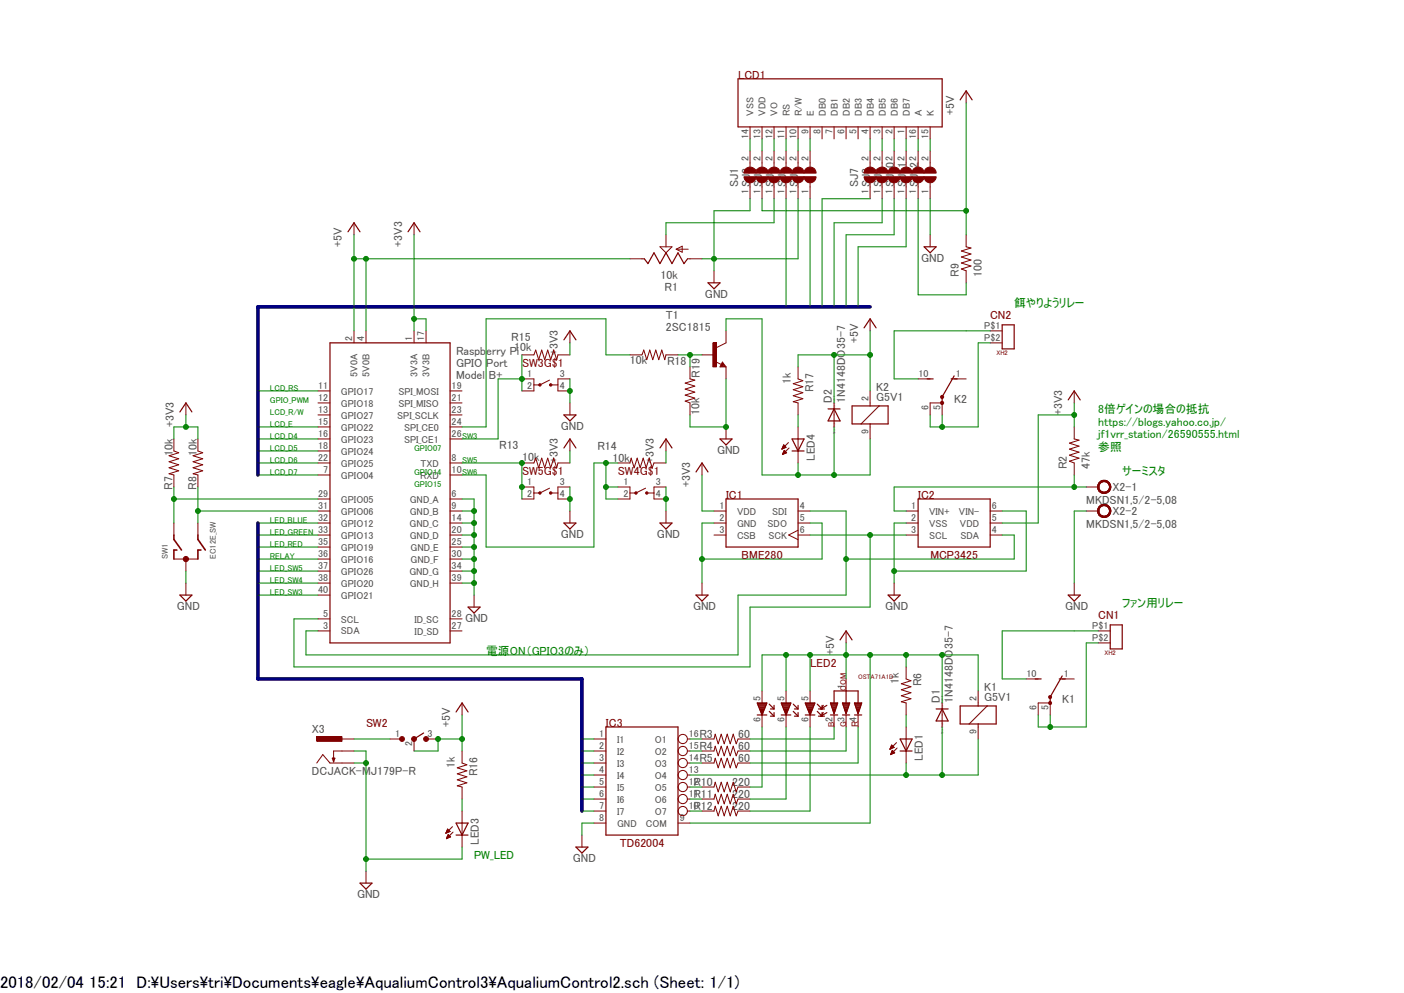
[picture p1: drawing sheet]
<svg xmlns="http://www.w3.org/2000/svg" width="297mm" height="210mm" viewBox="0 0 297 210" stroke-linecap="round" stroke-linejoin="round" font-family="sans-serif">
<defs><g id="words">
<text font-size="3.6" x="0" y="208.9">2018/02/04 15:21 D:\Users\tri\Documents\eagle\AqualiumControl3\AqualiumControl2.sch (Sheet: 1/1)</text>
<g font-size="2.5" fill="#800000">
<text x="156.1" y="16.7">LCD1</text>
<text x="209.5" y="67.4">CN2</text>
<text x="110.4" y="77.6">SW3G$1</text>
<text x="110.4" y="100.5">SW5G$1</text>
<text x="130.7" y="100.5">SW4G$1</text>
<text x="153.6" y="105.5">IC1</text>
<text x="194.2" y="105.5">IC2</text>
<text x="156.9" y="118.2">BME280</text>
<text x="196.8" y="118.2">MCP3425</text>
<text x="232.3" y="130.9">CN1</text>
<text x="171.4" y="141.1">LED2</text>
<text x="77.4" y="153.8">SW2</text>
<text x="128.2" y="153.8">IC3</text>
<text x="131.1" y="179.2">TD62004</text>
</g>
<g font-size="2.5" fill="#505050">
<text x="201.8" y="24.3" transform="rotate(-90 201.8 24.3)">+5V</text>
<text x="156.1" y="39.5" transform="rotate(-90 156.1 39.5)">SJ1</text>
<text x="158.7" y="39.5" transform="rotate(-90 158.7 39.5)">SJ2</text>
<text x="161.2" y="39.5" transform="rotate(-90 161.2 39.5)">SJ3</text>
<text x="163.7" y="39.5" transform="rotate(-90 163.7 39.5)">SJ4</text>
<text x="166.3" y="39.5" transform="rotate(-90 166.3 39.5)">SJ5</text>
<text x="168.8" y="39.5" transform="rotate(-90 168.8 39.5)">SJ6</text>
<text x="181.5" y="39.5" transform="rotate(-90 181.5 39.5)">SJ7</text>
<text x="184.1" y="39.5" transform="rotate(-90 184.1 39.5)">SJ8</text>
<text x="186.6" y="39.5" transform="rotate(-90 186.6 39.5)">SJ9</text>
<text x="189.1" y="39.5" transform="rotate(-90 189.1 39.5)">SJ10</text>
<text x="191.7" y="39.5" transform="rotate(-90 191.7 39.5)">SJ11</text>
<text x="194.2" y="39.5" transform="rotate(-90 194.2 39.5)">SJ12</text>
<text x="72.3" y="52.2" transform="rotate(-90 72.3 52.2)">+5V</text>
<text x="85" y="52.2" transform="rotate(-90 85 52.2)">+3V3</text>
<text x="139.7" y="59.1">10k</text>
<text x="194.9" y="55.4">GND</text>
<text x="202.9" y="58.5" transform="rotate(-90 202.9 58.5)">R9</text>
<text x="207.7" y="58.5" transform="rotate(-90 207.7 58.5)">100</text>
<text x="140.6" y="61.6">R1</text>
<text x="149.1" y="63">GND</text>
<text x="140.9" y="70">2SC1815</text>
<text x="140.9" y="67.4">T1</text>
<text x="96.5" y="75.1">Raspberry Pi</text>
<text x="96.5" y="77.6">GPIO Port</text>
<text x="108.2" y="72.1">R15</text>
<text x="108.8" y="74.3">10k</text>
<text x="118" y="75.1" transform="rotate(-90 118 75.1)">+3V3</text>
<text x="133.3" y="77.1">10k</text>
<text x="141.1" y="77.1">R18</text>
<text x="181.5" y="72.5" transform="rotate(-90 181.5 72.5)">+5V</text>
<text x="96.5" y="80.1">Model B+</text>
<text x="148" y="79.9" transform="rotate(-90 148 79.9)">R19</text>
<text x="167.3" y="81.3" transform="rotate(-90 167.3 81.3)">1k</text>
<text x="172.1" y="83" transform="rotate(-90 172.1 83)">R17</text>
<text x="185.3" y="82.7">K2</text>
<text x="148" y="87.8" transform="rotate(-90 148 87.8)">10k</text>
<text x="176" y="85.2" transform="rotate(-90 176 85.2)">D2</text>
<text x="178.8" y="85.2" transform="rotate(-90 178.8 85.2)">1N4148DO35-7</text>
<text x="185.3" y="84.8">G5V1</text>
<text x="201.8" y="85.2">K2</text>
<text x="224.7" y="87.8" transform="rotate(-90 224.7 87.8)">+3V3</text>
<text x="36.8" y="90.3" transform="rotate(-90 36.8 90.3)">+3V3</text>
<text x="105.6" y="94.9">R13</text>
<text x="118.7" y="90.9">GND</text>
<text x="126.4" y="95.1">R14</text>
<text x="36.5" y="96.5" transform="rotate(-90 36.5 96.5)">10k</text>
<text x="41.6" y="96.5" transform="rotate(-90 41.6 96.5)">10k</text>
<text x="110.4" y="97.4">10k</text>
<text x="118" y="97.9" transform="rotate(-90 118 97.9)">+3V3</text>
<text x="129.6" y="97.7">10k</text>
<text x="138.3" y="97.9" transform="rotate(-90 138.3 97.9)">+3V3</text>
<text x="151.7" y="96">GND</text>
<text x="172.4" y="97.4" transform="rotate(-90 172.4 97.4)">LED4</text>
<text x="225.7" y="99.2" transform="rotate(-90 225.7 99.2)">R2</text>
<text x="230.5" y="99.2" transform="rotate(-90 230.5 99.2)">47k</text>
<text x="36.5" y="103.5" transform="rotate(-90 36.5 103.5)">R7</text>
<text x="41.6" y="103.5" transform="rotate(-90 41.6 103.5)">R8</text>
<text x="146" y="103" transform="rotate(-90 146 103)">+3V3</text>
<text x="229.8" y="106.7">MKDSN1,5/2-5,08</text>
<text x="235.4" y="103.9">X2-1</text>
<text x="118.7" y="113.8">GND</text>
<text x="139" y="113.8">GND</text>
<text x="229.8" y="111.8">MKDSN1,5/2-5,08</text>
<text x="235.4" y="109">X2-2</text>
<text x="37.4" y="129">GND</text>
<text x="98.4" y="131.6">GND</text>
<text x="146.6" y="129">GND</text>
<text x="187.2" y="129">GND</text>
<text x="225.3" y="129">GND</text>
<text x="176.4" y="138.5" transform="rotate(-90 176.4 138.5)">+5V</text>
<text x="190.2" y="144.7" transform="rotate(-90 190.2 144.7)">1k</text>
<text x="194.9" y="145.2" transform="rotate(-90 194.9 145.2)">R6</text>
<text x="198.8" y="148.7" transform="rotate(-90 198.8 148.7)">D1</text>
<text x="201.6" y="148.7" transform="rotate(-90 201.6 148.7)">1N4148DO35-7</text>
<text x="208.2" y="148.3">G5V1</text>
<text x="208.2" y="146.1">K1</text>
<text x="224.7" y="148.7">K1</text>
<text x="66" y="155">X3</text>
<text x="95.2" y="153.8" transform="rotate(-90 95.2 153.8)">+5V</text>
<text x="148" y="156">R3</text>
<text x="148" y="158.6">R4</text>
<text x="148" y="161.1">R5</text>
<text x="156.1" y="156">60</text>
<text x="156.1" y="158.6">60</text>
<text x="156.1" y="161.1">60</text>
<text x="195.2" y="160.9" transform="rotate(-90 195.2 160.9)">LED1</text>
<text x="66" y="163.9">DCJACK-MJ179P-R</text>
<text x="96.2" y="162.5" transform="rotate(-90 96.2 162.5)">1k</text>
<text x="101" y="164.2" transform="rotate(-90 101 164.2)">R16</text>
<text x="146.7" y="166.2">R10</text>
<text x="154.9" y="166.2">220</text>
<text x="146.7" y="168.7">R11</text>
<text x="146.7" y="171.2">R12</text>
<text x="154.9" y="168.7">220</text>
<text x="154.9" y="171.3">220</text>
<text x="101.3" y="178.7" transform="rotate(-90 101.3 178.7)">LED3</text>
<text x="121.2" y="182.3">GND</text>
<text x="75.5" y="189.9">GND</text>
</g>
<g font-size="2.5" fill="#008000">
<text x="214.5" y="64.9">餌やりようリレー</text>
<text x="232.3" y="87.4">8倍ゲインの場合の抵抗</text>
<text x="232.3" y="90">https://blogs.yahoo.co.jp/</text>
<text x="232.3" y="92.7">jf1vrr_station/26590555.html</text>
<text x="232.3" y="95.4">参照</text>
<text x="237.4" y="100.5">サーミスタ</text>
<text x="237.4" y="128.4">ファン用リレー</text>
<text x="102.8" y="138.5">電源ON（GPIO3のみ）</text>
<text x="100.3" y="181.7">PW_LED</text>
</g>
<g font-size="2.1" fill="#505050">
<text x="158.3" y="29.3" transform="rotate(-90 158.3 29.3)">14</text>
<text x="159.4" y="24.5" transform="rotate(-90 159.4 24.5)">VSS</text>
<text x="160.9" y="29.3" transform="rotate(-90 160.9 29.3)">13</text>
<text x="162" y="24.5" transform="rotate(-90 162 24.5)">VDD</text>
<text x="163.4" y="29.3" transform="rotate(-90 163.4 29.3)">12</text>
<text x="164.5" y="24.5" transform="rotate(-90 164.5 24.5)">VO</text>
<text x="165.9" y="29.3" transform="rotate(-90 165.9 29.3)">11</text>
<text x="167.1" y="24.5" transform="rotate(-90 167.1 24.5)">RS</text>
<text x="168.5" y="29.3" transform="rotate(-90 168.5 29.3)">10</text>
<text x="169.6" y="24.5" transform="rotate(-90 169.6 24.5)">R/W</text>
<text x="171" y="28.2" transform="rotate(-90 171 28.2)">9</text>
<text x="172.1" y="24.5" transform="rotate(-90 172.1 24.5)">E</text>
<text x="173.6" y="28.2" transform="rotate(-90 173.6 28.2)">8</text>
<text x="174.7" y="24.5" transform="rotate(-90 174.7 24.5)">DB0</text>
<text x="176.1" y="28.2" transform="rotate(-90 176.1 28.2)">7</text>
<text x="177.2" y="24.5" transform="rotate(-90 177.2 24.5)">DB1</text>
<text x="178.6" y="28.2" transform="rotate(-90 178.6 28.2)">6</text>
<text x="179.8" y="24.5" transform="rotate(-90 179.8 24.5)">DB2</text>
<text x="181.2" y="28.2" transform="rotate(-90 181.2 28.2)">5</text>
<text x="182.3" y="24.5" transform="rotate(-90 182.3 24.5)">DB3</text>
<text x="183.7" y="28.2" transform="rotate(-90 183.7 28.2)">4</text>
<text x="184.8" y="24.5" transform="rotate(-90 184.8 24.5)">DB4</text>
<text x="186.3" y="28.2" transform="rotate(-90 186.3 28.2)">3</text>
<text x="187.4" y="24.5" transform="rotate(-90 187.4 24.5)">DB5</text>
<text x="188.8" y="28.2" transform="rotate(-90 188.8 28.2)">2</text>
<text x="189.9" y="24.5" transform="rotate(-90 189.9 24.5)">DB6</text>
<text x="191.3" y="28.2" transform="rotate(-90 191.3 28.2)">1</text>
<text x="192.5" y="24.5" transform="rotate(-90 192.5 24.5)">DB7</text>
<text x="193.8" y="29.3" transform="rotate(-90 193.8 29.3)">16</text>
<text x="195" y="24.5" transform="rotate(-90 195 24.5)">A</text>
<text x="196.4" y="29.3" transform="rotate(-90 196.4 29.3)">15</text>
<text x="197.5" y="24.5" transform="rotate(-90 197.5 24.5)">K</text>
<text x="158.3" y="34.1" transform="rotate(-90 158.3 34.1)">2</text>
<text x="160.9" y="34.1" transform="rotate(-90 160.9 34.1)">2</text>
<text x="163.4" y="34.1" transform="rotate(-90 163.4 34.1)">2</text>
<text x="165.9" y="34.1" transform="rotate(-90 165.9 34.1)">2</text>
<text x="168.5" y="34.1" transform="rotate(-90 168.5 34.1)">2</text>
<text x="171" y="34.1" transform="rotate(-90 171 34.1)">2</text>
<text x="183.7" y="34.1" transform="rotate(-90 183.7 34.1)">2</text>
<text x="186.3" y="34.1" transform="rotate(-90 186.3 34.1)">2</text>
<text x="188.8" y="34.1" transform="rotate(-90 188.8 34.1)">2</text>
<text x="191.3" y="34.1" transform="rotate(-90 191.3 34.1)">2</text>
<text x="193.8" y="34.1" transform="rotate(-90 193.8 34.1)">2</text>
<text x="196.4" y="34.1" transform="rotate(-90 196.4 34.1)">2</text>
<text x="158.3" y="40.9" transform="rotate(-90 158.3 40.9)">1</text>
<text x="160.9" y="40.9" transform="rotate(-90 160.9 40.9)">1</text>
<text x="163.4" y="40.9" transform="rotate(-90 163.4 40.9)">1</text>
<text x="165.9" y="40.9" transform="rotate(-90 165.9 40.9)">1</text>
<text x="168.5" y="40.9" transform="rotate(-90 168.5 40.9)">1</text>
<text x="171" y="40.9" transform="rotate(-90 171 40.9)">1</text>
<text x="183.7" y="40.9" transform="rotate(-90 183.7 40.9)">1</text>
<text x="186.3" y="40.9" transform="rotate(-90 186.3 40.9)">1</text>
<text x="188.8" y="40.9" transform="rotate(-90 188.8 40.9)">1</text>
<text x="191.3" y="40.9" transform="rotate(-90 191.3 40.9)">1</text>
<text x="193.8" y="40.9" transform="rotate(-90 193.8 40.9)">1</text>
<text x="196.4" y="40.9" transform="rotate(-90 196.4 40.9)">1</text>
<text x="208.2" y="69.6">P$1</text>
<text x="74.5" y="72.2" transform="rotate(-90 74.5 72.2)">2</text>
<text x="77" y="72.2" transform="rotate(-90 77 72.2)">4</text>
<text x="87.2" y="72.2" transform="rotate(-90 87.2 72.2)">1</text>
<text x="89.7" y="72.2" transform="rotate(-90 89.7 72.2)">17</text>
<text x="208.2" y="72.2">P$2</text>
<text x="67.3" y="82.3">11</text>
<text x="72.1" y="83.4">GPIO17</text>
<text x="75.6" y="79.7" transform="rotate(-90 75.6 79.7)">5V0A</text>
<text x="78.2" y="79.7" transform="rotate(-90 78.2 79.7)">5V0B</text>
<text x="84.3" y="83.4">SPI_MOSI</text>
<text x="88.3" y="79.7" transform="rotate(-90 88.3 79.7)">3V3A</text>
<text x="90.9" y="79.7" transform="rotate(-90 90.9 79.7)">3V3B</text>
<text x="95.5" y="82.3">19</text>
<text x="111.5" y="79.8">1</text>
<text x="111.5" y="82.3">2</text>
<text x="118.4" y="79.8">3</text>
<text x="118.4" y="82.3">4</text>
<text x="194.3" y="79.8">10</text>
<text x="202.2" y="79.8">1</text>
<text x="67.3" y="84.9">12</text>
<text x="67.3" y="87.4">13</text>
<text x="67.3" y="90">15</text>
<text x="72.1" y="86">GPIO18</text>
<text x="72.1" y="88.5">GPIO27</text>
<text x="84" y="88.5">SPI_SCLK</text>
<text x="84.3" y="86">SPI_MISO</text>
<text x="95.5" y="84.9">21</text>
<text x="95.5" y="87.4">23</text>
<text x="95.5" y="90">24</text>
<text x="183.7" y="84.9" transform="rotate(-90 183.7 84.9)">2</text>
<text x="196.4" y="86.6" transform="rotate(-90 196.4 86.6)">6</text>
<text x="198.9" y="86.6" transform="rotate(-90 198.9 86.6)">5</text>
<text x="67.3" y="92.5">16</text>
<text x="67.3" y="95">18</text>
<text x="72.1" y="91.1">GPIO22</text>
<text x="72.1" y="93.6">GPIO23</text>
<text x="85.5" y="91.1">SPI_CE0</text>
<text x="85.5" y="93.6">SPI_CE1</text>
<text x="95.5" y="92.5">26</text>
<text x="183.7" y="91.7" transform="rotate(-90 183.7 91.7)">9</text>
<text x="67.3" y="97.5">22</text>
<text x="68.4" y="100.1">7</text>
<text x="72.1" y="96.1">GPIO24</text>
<text x="72.1" y="98.7">GPIO25</text>
<text x="72.1" y="101.2">GPIO04</text>
<text x="88.9" y="101.2">RXD</text>
<text x="89" y="98.7">TXD</text>
<text x="95.5" y="97.5">8</text>
<text x="95.5" y="100.1">10</text>
<text x="67.3" y="105.2">29</text>
<text x="67.3" y="107.7">31</text>
<text x="72.1" y="106.3">GPIO05</text>
<text x="86.7" y="106.3">GND_A</text>
<text x="95.5" y="105.2">6</text>
<text x="95.5" y="107.7">9</text>
<text x="111.5" y="102.6">1</text>
<text x="111.5" y="105.2">2</text>
<text x="118.4" y="102.6">3</text>
<text x="118.4" y="105.2">4</text>
<text x="131.9" y="102.6">1</text>
<text x="131.9" y="105.2">2</text>
<text x="138.7" y="102.6">3</text>
<text x="138.7" y="105.2">4</text>
<text x="152.2" y="107.7">1</text>
<text x="169.2" y="107.7">4</text>
<text x="192.8" y="107.7">1</text>
<text x="209.8" y="107.7">6</text>
<text x="67.3" y="110.2">32</text>
<text x="67.3" y="112.8">33</text>
<text x="72.1" y="108.8">GPIO06</text>
<text x="72.1" y="111.4">GPIO12</text>
<text x="72.1" y="113.9">GPIO13</text>
<text x="86.7" y="111.4">GND_C</text>
<text x="86.7" y="108.8">GND_B</text>
<text x="86.7" y="113.9">GND_D</text>
<text x="95.5" y="110.2">14</text>
<text x="95.5" y="112.8">20</text>
<text x="152.2" y="110.2">2</text>
<text x="152.2" y="112.8">3</text>
<text x="155.9" y="108.8">VDD</text>
<text x="155.9" y="111.4">GND</text>
<text x="155.9" y="113.9">CSB</text>
<text x="162.4" y="111.4">SDO</text>
<text x="162.6" y="113.9">SCK</text>
<text x="163.4" y="108.8">SDI</text>
<text x="169.2" y="110.2">5</text>
<text x="169.2" y="112.8">6</text>
<text x="192.8" y="110.2">2</text>
<text x="192.8" y="112.8">3</text>
<text x="196.6" y="108.8">VIN+</text>
<text x="196.6" y="111.4">VSS</text>
<text x="196.6" y="113.9">SCL</text>
<text x="202.9" y="108.8">VIN-</text>
<text x="203.1" y="111.4">VDD</text>
<text x="203.2" y="113.9">SDA</text>
<text x="209.8" y="110.2">5</text>
<text x="209.8" y="112.8">4</text>
<text x="67.3" y="115.3">35</text>
<text x="67.3" y="117.9">36</text>
<text x="72.1" y="116.5">GPIO19</text>
<text x="72.1" y="119">GPIO16</text>
<text x="86.9" y="116.5">GND_E</text>
<text x="86.9" y="119">GND_F</text>
<text x="95.5" y="115.3">25</text>
<text x="95.5" y="117.9">30</text>
<text x="67.3" y="120.4">37</text>
<text x="67.3" y="122.9">38</text>
<text x="67.3" y="125.5">40</text>
<text x="72.1" y="121.5">GPIO26</text>
<text x="72.1" y="124.1">GPIO20</text>
<text x="86.6" y="121.5">GND_G</text>
<text x="86.7" y="124.1">GND_H</text>
<text x="95.5" y="120.4">34</text>
<text x="95.5" y="122.9">39</text>
<text x="68.4" y="130.6">5</text>
<text x="72.1" y="131.7">SCL</text>
<text x="72.1" y="126.6">GPIO21</text>
<text x="87.7" y="131.7">ID_SC</text>
<text x="95.5" y="130.6">28</text>
<text x="68.4" y="133.1">3</text>
<text x="72.1" y="134.2">SDA</text>
<text x="87.7" y="134.2">ID_SD</text>
<text x="95.5" y="133.1">27</text>
<text x="231.1" y="133.1">P$1</text>
<text x="231.1" y="135.6">P$2</text>
<text x="217.1" y="143.3">10</text>
<text x="225" y="143.3">1</text>
<text x="160.9" y="148.3" transform="rotate(-90 160.9 148.3)">5</text>
<text x="165.9" y="148.3" transform="rotate(-90 165.9 148.3)">5</text>
<text x="171" y="148.3" transform="rotate(-90 171 148.3)">5</text>
<text x="178.6" y="145.8" transform="rotate(-90 178.6 145.8)">1</text>
<text x="206.5" y="148.3" transform="rotate(-90 206.5 148.3)">2</text>
<text x="83.6" y="156">1</text>
<text x="90.5" y="156">3</text>
<text x="126.8" y="156">1</text>
<text x="145.8" y="156">16</text>
<text x="160.9" y="152.7" transform="rotate(-90 160.9 152.7)">6</text>
<text x="165.9" y="152.7" transform="rotate(-90 165.9 152.7)">6</text>
<text x="171" y="152.7" transform="rotate(-90 171 152.7)">6</text>
<text x="176.1" y="152.7" transform="rotate(-90 176.1 152.7)">2</text>
<text x="178.6" y="152.7" transform="rotate(-90 178.6 152.7)">3</text>
<text x="206.5" y="155.2" transform="rotate(-90 206.5 155.2)">9</text>
<text x="219.2" y="150.1" transform="rotate(-90 219.2 150.1)">6</text>
<text x="221.8" y="150.1" transform="rotate(-90 221.8 150.1)">5</text>
<text x="87.2" y="157.7" transform="rotate(-90 87.2 157.7)">2</text>
<text x="126.8" y="158.5">2</text>
<text x="126.8" y="161">3</text>
<text x="130.6" y="157.1">I1</text>
<text x="130.6" y="159.6">I2</text>
<text x="138.6" y="159.6">O2</text>
<text x="138.6" y="157.1">O1</text>
<text x="145.8" y="161">14</text>
<text x="145.8" y="158.5">15</text>
<text x="126.8" y="163.6">4</text>
<text x="126.8" y="166.1">5</text>
<text x="130.6" y="162.1">I3</text>
<text x="130.6" y="164.7">I4</text>
<text x="130.6" y="167.2">I5</text>
<text x="138.6" y="167.2">O5</text>
<text x="138.6" y="164.7">O4</text>
<text x="138.6" y="162.1">O3</text>
<text x="145.8" y="166.1">12</text>
<text x="145.8" y="163.6">13</text>
<text x="126.8" y="168.7">6</text>
<text x="126.8" y="171.2">7</text>
<text x="126.8" y="173.7">8</text>
<text x="130.6" y="169.8">I6</text>
<text x="130.6" y="172.3">I7</text>
<text x="138.6" y="172.3">O7</text>
<text x="138.6" y="169.8">O6</text>
<text x="143.8" y="173.7">9</text>
<text x="145.8" y="171.2">10</text>
<text x="145.8" y="168.7">11</text>
<text x="130.6" y="174.8">GND</text>
<text x="136.6" y="174.8">COM</text>
</g>
<text font-size="2" fill="#800000" x="181.5" y="153.8" transform="rotate(-90 181.5 153.8)">R4</text>
<g font-size="1.8" fill="#008000">
<text x="57.1" y="82.7">LCD_RS</text>
<text x="57.1" y="87.8">LCD_R/W</text>
<text x="57.1" y="85.2">GPIO_PWM</text>
<text x="57.1" y="90.3">LCD_E</text>
<text x="57.1" y="92.8">LCD_D4</text>
<text x="57.1" y="95.4">LCD_D5</text>
<text x="87.6" y="95.4">GPIO07</text>
<text x="97.7" y="92.8">SW3</text>
<text x="57.1" y="97.9">LCD_D6</text>
<text x="57.1" y="100.5">LCD_D7</text>
<text x="87.6" y="100.5">GPIO14</text>
<text x="97.7" y="97.9">SW5</text>
<text x="97.7" y="100.5">SW6</text>
<text x="87.6" y="103">GPIO15</text>
<text x="57.1" y="110.6">LED_BLUE</text>
<text x="57.1" y="113.2">LED_GREEN</text>
<text x="57.1" y="115.7">LED_RED</text>
<text x="57.1" y="118.2">RELAY</text>
<text x="57.1" y="120.8">LED_SW5</text>
<text x="57.1" y="123.3">LED_SW4</text>
<text x="57.1" y="125.9">LED_SW3</text>
</g>
<g font-size="1.8" fill="#505050">
<text x="35.5" y="118.2" transform="rotate(-90 35.5 118.2)">SW1</text>
<text x="45.7" y="118.2" transform="rotate(-90 45.7 118.2)">EC12E_SW</text>
</g>
<g font-size="1.8" fill="#800000">
<text x="179" y="146.1" transform="rotate(-90 179 146.1)">COM</text>
<text x="176.4" y="153.8" transform="rotate(-90 176.4 153.8)">B</text>
<text x="179" y="153.8" transform="rotate(-90 179 153.8)">G</text>
</g>
<g font-size="1.4" fill="#800000">
<text x="210.8" y="75.1">XH2</text>
<text x="181.5" y="143.6">OSTA71A1D</text>
<text x="233.6" y="138.5">XH2</text>
</g>
<g font-size=".6" fill="#800080">
<text x="176.7" y="86.8" transform="rotate(-90 176.7 86.8)">SpiceOrder 2</text>
<text x="176.7" y="91.9" transform="rotate(-90 176.7 91.9)">SpiceOrder 1</text>
<text x="199.5" y="155.3" transform="rotate(-90 199.5 155.3)">SpiceOrder 1</text>
<text x="199.5" y="150.2" transform="rotate(-90 199.5 150.2)">SpiceOrder 2</text>
</g>
</g></defs>
<path d="M33.8 14.3l229.4 176.3M263.2 14.3l-229.4 176.3" fill="none" stroke="#fff" stroke-width=".21"/>
<path d="M69.8 72.5h25.4v63.5h-25.4z" fill="none" stroke="#800000" stroke-width=".25"/>
<g fill="none" stroke="#800000" stroke-width=".21">
<path d="M74.9 70v2.5M77.4 70v2.5M87.6 70v2.5M90.1 70v2.5M67.3 82.7h2.5M67.3 85.2h2.5M67.3 87.8h2.5M67.3 90.3h2.5M67.3 92.8h2.5M67.3 95.4h2.5M67.3 97.9h2.5M95.2 82.7h2.5"/>
<path d="M95.2 85.2h2.5M95.2 87.8h2.5M95.2 90.3h2.5M95.2 92.8h2.5M95.2 97.9h2.5M67.3 105.5h2.5M67.3 100.5h2.5M67.3 108.1h2.5M67.3 110.6h2.5M67.3 113.2h2.5M67.3 115.7h2.5M67.3 118.2h2.5"/>
<path d="M95.2 105.5h2.5M95.2 100.5h2.5M95.2 108.1h2.5M95.2 110.6h2.5M95.2 113.2h2.5M95.2 115.7h2.5M95.2 118.2h2.5M67.3 133.4h2.5M67.3 130.9h2.5M67.3 120.8h2.5M67.3 123.3h2.5M67.3 125.9h2.5"/>
<path d="M95.2 133.4h2.5M95.2 130.9h2.5M95.2 120.8h2.5M95.2 123.3h2.5"/>
</g>
<path d="M232.5 102.1a1.4 1.4 0 0 1 2.2 .1 1.4 1.4 0 0 1-.7 2.1 1.4 1.4 0 0 1-1.8-1.3h.3a1.15 1.15 0 0 1 1.6-1 1.15 1.15 0 0 1 .2 1.9 1.15 1.15 0 0 1-1.8-.5v-.4h-.3z" fill-rule="evenodd" fill="#800000"/>
<path d="M232.5 102.1a1.4 1.4 0 0 1 2.2 .1 1.4 1.4 0 0 1-.7 2.1 1.4 1.4 0 0 1-1.8-1.3h.3a1.15 1.15 0 0 1 1.6-1 1.15 1.15 0 0 1 .2 1.9 1.15 1.15 0 0 1-1.8-.5v-.4h-.3z" fill="none" stroke="#800000" stroke-width=".21"/>
<path d="M232.5 102.1a1.4 1.4 0 0 1 2.2 .1 1.4 1.4 0 0 1-.7 2.1 1.4 1.4 0 0 1-1.8-1.3h.3a1.15 1.15 0 0 1 1.6-1 1.15 1.15 0 0 1 .2 1.9 1.15 1.15 0 0 1-1.8-.5v-.4h-.3z" fill-rule="evenodd" fill="#800000"/>
<path d="M232.5 102.1a1.4 1.4 0 0 1 2.2 .1 1.4 1.4 0 0 1-.7 2.1 1.4 1.4 0 0 1-1.8-1.3h.3a1.15 1.15 0 0 1 1.6-1 1.15 1.15 0 0 1 .2 1.9 1.15 1.15 0 0 1-1.8-.5v-.4h-.3z" fill="none" stroke="#800000" stroke-width=".21"/>
<path d="M232.5 102.1a1.4 1.4 0 0 1 2.2 .1 1.4 1.4 0 0 1-.7 2.1 1.4 1.4 0 0 1-1.8-1.3h.3a1.15 1.15 0 0 1 1.6-1 1.15 1.15 0 0 1 .2 1.9 1.15 1.15 0 0 1-1.8-.5v-.4h-.3z" fill-rule="evenodd" fill="#800000"/>
<path d="M229.8 103h2.5M232.5 102.1a1.4 1.4 0 0 1 2.2 .1 1.4 1.4 0 0 1-.7 2.1 1.4 1.4 0 0 1-1.8-1.3h.3a1.15 1.15 0 0 1 1.6-1 1.15 1.15 0 0 1 .2 1.9 1.15 1.15 0 0 1-1.8-.5v-.4h-.3z" fill="none" stroke="#800000" stroke-width=".21"/>
<path d="M232.5 107.2a1.4 1.4 0 0 1 2.2 0 1.4 1.4 0 0 1-.7 2.2 1.4 1.4 0 0 1-1.8-1.3h.3a1.15 1.15 0 0 1 1.6-1 1.15 1.15 0 0 1 .2 1.9 1.15 1.15 0 0 1-1.8-.5v-.4h-.3z" fill-rule="evenodd" fill="#800000"/>
<path d="M232.5 107.2a1.4 1.4 0 0 1 2.2 0 1.4 1.4 0 0 1-.7 2.2 1.4 1.4 0 0 1-1.8-1.3h.3a1.15 1.15 0 0 1 1.6-1 1.15 1.15 0 0 1 .2 1.9 1.15 1.15 0 0 1-1.8-.5v-.4h-.3z" fill="none" stroke="#800000" stroke-width=".21"/>
<path d="M232.5 107.2a1.4 1.4 0 0 1 2.2 0 1.4 1.4 0 0 1-.7 2.2 1.4 1.4 0 0 1-1.8-1.3h.3a1.15 1.15 0 0 1 1.6-1 1.15 1.15 0 0 1 .2 1.9 1.15 1.15 0 0 1-1.8-.5v-.4h-.3z" fill-rule="evenodd" fill="#800000"/>
<path d="M232.5 107.2a1.4 1.4 0 0 1 2.2 0 1.4 1.4 0 0 1-.7 2.2 1.4 1.4 0 0 1-1.8-1.3h.3a1.15 1.15 0 0 1 1.6-1 1.15 1.15 0 0 1 .2 1.9 1.15 1.15 0 0 1-1.8-.5v-.4h-.3z" fill="none" stroke="#800000" stroke-width=".21"/>
<path d="M232.5 107.2a1.4 1.4 0 0 1 2.2 0 1.4 1.4 0 0 1-.7 2.2 1.4 1.4 0 0 1-1.8-1.3h.3a1.15 1.15 0 0 1 1.6-1 1.15 1.15 0 0 1 .2 1.9 1.15 1.15 0 0 1-1.8-.5v-.4h-.3z" fill-rule="evenodd" fill="#800000"/>
<path d="M133.3 54.7h3M139.6 52.2h2.6l-1.3 1.3zM140.9 49.7v2.5M143 52.7h2.6M143 52.7l1.3-.6v1.2zM145.5 54.7h3M229.8 108.1h2.5M232.5 107.2a1.4 1.4 0 0 1 2.2 0 1.4 1.4 0 0 1-.7 2.2 1.4 1.4 0 0 1-1.8-1.3h.3a1.15 1.15 0 0 1 1.6-1 1.15 1.15 0 0 1 .2 1.9 1.15 1.15 0 0 1-1.8-.5v-.4h-.3zM206.9 146.1v3.2M206.9 153.1v3.2M208.8 149.3l-3.8 3.8M219.6 148.7h2.6" fill="none" stroke="#800000" stroke-width=".21"/>
<path d="M136.3 54.7l.8 1.1 1.2-2.3 1.3 2.3 1.3-2.3 1.3 2.3 1.2-2.3 1.3 2.3 .8-1.1M203.1 149.3h7.6v3.8h-7.6zM219 143.6h1.3M224.1 143.6h1.2M224.7 143l-2.5 4.4v1.3" fill="none" stroke="#800000" stroke-width=".25"/>
<path d="M221.9 148.5l.3-.2 .2 .2v.4h-.5z" fill-rule="evenodd" fill="#800000"/>
<path d="M221.9 148.5l.3-.2 .2 .2v.4h-.5z" fill="none" stroke="#800000" stroke-width=".21"/>
<path d="M221.9 147.2h.5v.5h-.5z" fill-rule="evenodd" fill="#800000"/>
<path d="M36.8 118.2h5.1M217.1 143.6h2.5M219.6 148.7v2.5M221.9 147.2h.5v.5h-.5zM222.2 148.7v2.5M224.7 143.6h2.5" fill="none" stroke="#800000" stroke-width=".21"/>
<path d="M36.8 113.2v.9l1.6 2.2M37.4 116.3h-.6v1.9M41.9 113.2v.9l1.5 2.2M42.5 116.3h-.6v1.9" fill="none" stroke="#800000" stroke-width=".34"/>
<circle cx="39.3" cy="118.2" r=".55" fill="#800000"/>
<g fill="none" stroke="#800000" stroke-width=".21">
<path d="M36.8 110.6v2.6M39.3 118.2v2.6M41.9 110.6v2.6M151 108.1h2.6M151 110.6h2.6M151 113.2h2.6M168.8 108.1h2.6M168.8 110.6h2.6M168.8 113.2h2.6M168.8 112.1l-2 1.1 2 .9M191.7 108.1h2.5M191.7 110.6h2.5"/>
<path d="M191.7 113.2h2.5M209.5 108.1h2.5M209.5 110.6h2.5M209.5 113.2h2.5M82.5 156.3h2.5M87.6 156.3v2.5M90.1 156.3h2.6M125.6 156.3h2.6M125.6 158.8h2.6M145.4 156.3h.6M145.4 158.8h.6M176.4 151.2v2.6"/>
<path d="M179 143.6v2.5M179 151.2v2.6M181.5 151.2v2.6M125.6 161.4h2.6M125.6 163.9h2.6M125.6 166.5h2.6M125.6 169h2.6M125.6 171.5h2.6M125.6 174.1h2.6M143.4 174.1h2.6M145.4 161.4h.6M145.4 163.9h.6"/>
<path d="M145.4 166.5h.6M145.4 169h.6M145.4 171.5h.6"/>
<circle cx="39.3" cy="118.2" r=".55"/>
<circle cx="144.4" cy="156.3" r=".98"/>
<circle cx="144.4" cy="158.8" r=".98"/>
<circle cx="144.4" cy="163.9" r=".98"/>
<circle cx="144.4" cy="171.5" r=".98"/>
<circle cx="144.4" cy="161.4" r=".98"/>
<circle cx="144.4" cy="166.5" r=".98"/>
<circle cx="144.4" cy="169" r=".98"/>
</g>
<g fill="none" stroke="#800000" stroke-width=".25">
<path d="M153.6 105.5h15.2v10.2h-15.2zM194.2 105.5h15.3v10.2h-15.3zM128.2 153.8h15.2v22.8h-15.2zM173.7 149.9h.7M173.7 151.5h.7M174.2 149.2l-.5 .7M174.2 150.7l-.5 .8M174.9 149.2l-1.2 .7M174.9 150.7l-1.2 .8M175.7 148.7h1.5l-.8 2.3zM175.7 151.2h1.5M175.7 148.8h1.5"/>
<path d="M175.8 148.9h1.3M175.9 149.1h1.1M175.9 149.3h1.1M176 149.5h.9M176 149.7h.9M176.1 149.9h.7M176.1 150.1h.6M176.2 150.3h.5M176.3 150.5h.3M176.4 150.7h.1M176.4 150.8h.1M176.4 148.7v-2.6h5.1v2.6"/>
<path d="M178.2 148.7h1.5l-.7 2.3zM178.2 148.8h1.5M178.2 151.2h1.5M178.3 148.9h1.4M178.4 149.1h1.2M178.4 149.3h1.1M178.5 149.5h1M178.6 149.7h.8M178.6 149.9h.7M178.7 150.1h.6M178.7 150.3h.5M178.8 150.5h.4"/>
<path d="M178.9 150.7h.2M178.9 150.8h.1M179 146.1v2.6M180.8 148.7h1.5l-.8 2.3zM180.8 148.8h1.4M180.8 151.2h1.5M180.8 148.9h1.4M180.9 149.1h1.2M181 149.3h1.1M181 149.5h1M181.1 149.7h.8M181.1 149.9h.8"/>
<path d="M181.2 150.1h.6M181.3 150.3h.4M181.4 150.5h.3M181.4 150.7h.2M181.5 150.8h.1"/>
</g>
<circle cx="87.6" cy="156.3" r=".51" fill="#800000"/>
<circle cx="87.6" cy="156.3" r=".51" fill="none" stroke="#800000" stroke-width=".21"/>
<circle cx="85" cy="156.3" r=".51" fill="#800000"/>
<circle cx="85" cy="156.3" r=".51" fill="none" stroke="#800000" stroke-width=".21"/>
<circle cx="90.1" cy="156.3" r=".51" fill="#800000"/>
<g fill="none" stroke="#800000" stroke-width=".21">
<path d="M110.4 80.1h2.5M118 80.1h2.6"/>
<circle cx="90.1" cy="156.3" r=".51"/>
</g>
<path d="M89.6 155l-2 1.3" fill="none" stroke="#800000" stroke-width=".25"/>
<circle cx="114.2" cy="81.4" r=".25" fill="#800000"/>
<circle cx="114.2" cy="81.4" r=".25" fill="none" stroke="#800000" stroke-width=".21"/>
<circle cx="116.5" cy="81.4" r=".25" fill="#800000"/>
<g fill="none" stroke="#800000" stroke-width=".21">
<path d="M87.6 47.1v2.6M112.9 80.1v2.6h-2.5M116.2 80.4l-2 1h-1.3M116.8 81.4h1.2M118 80.1v2.6h2.6M120.6 85.2v2.6M120.6 92.8v2.6M227.2 90.3v2.5l1.1 .3-2.1 .6 2.1 .7-2.1 .6 2.1 .6-2.1 .7 2.1 .6-2.1 .6 1 .4v2.6M227.2 82.7v2.5M148.5 123.3v2.6M179 133.4v2.6M189.1 123.3v2.6"/>
<path d="M227.2 123.3v2.6M72.3 158.8h-1.7v2.3M97.7 148.7v2.5M148.5 156.3h2.5l.3-1 .6 2 .7-2 .6 2 .6-2 .7 2 .6-2 .6 2 .4-1h2.6M148.5 158.8h2.5l.3-1 .6 2.1 .7-2.1 .6 2.1 .6-2.1 .7 2.1 .6-2.1 .6 2.1 .4-1.1h2.6M171.4 146.1v2.6M171.4 151.2v2.6M188.3 158.5h.1M188.3 158.4h.2M188.3 158.2h.4M188.4 158.2h.5M188.4 159.6h.1"/>
<path d="M188.4 158.1h.7M188.4 159.5h.2M188.5 158h.6M188.5 159.4h.3M188.5 157.9h.5M188.5 157.8h.4M188.5 159.3h.5M188.6 157.7h.2M188.6 159.3h.6M188.6 159.1h.6M188.6 157.6h.1M188.6 159h.5"/>
<path d="M188.6 159h.4M188.7 158.9h.2M188.7 158.8h.1M188.8 158.7l.5 .5-.9 .4zM189.1 158.1l-.5-.5-.3 .9M189.1 158.1l-.8 .4M189.7 157.1l-1.4 1.4M189.8 158.2l-1.4 1.4M191.7 141.1v2.5l1 .4-2 .6 2 .6-2 .7 2 .6-2 .7 2 .6-2 .6 1 .3v2.5M191.7 153.8v7.6M199.3 148.7v5.1M67 161.4l1.3-1.8 1.5 1.8h2.5"/>
<path d="M123.1 176.6v2.6M148.5 161.4h2.5l.3-1 .6 2 .7-2 .6 2 .6-2 .7 2 .6-2 .6 2 .4-1h2.6"/>
<circle cx="116.5" cy="81.4" r=".25"/>
</g>
<g fill="none" stroke="#800000" stroke-width=".25">
<path d="M86.3 49l1.3-1.9 1.3 1.9M119.3 94.7l1.3-1.9 1.2 1.9M119.3 87.8h2.5l-1.2 1.2zM226 84.6l1.2-1.9 1.3 1.9M147.2 125.9h2.6l-1.3 1.2zM177.7 135.3l1.3-1.9 1.3 1.9M187.9 125.9h2.5l-1.3 1.2zM226 125.9h2.5l-1.3 1.2zM96.5 150.6l1.2-1.9 1.3 1.9M170.3 148.7h2.1l-1 2.5zM170.3 151.2h2.1M170.4 148.8h1.9"/>
<path d="M170.4 148.9h1.9M170.5 149.1h1.7M170.6 149.3h1.5M170.7 149.5h1.3M170.8 149.7h1.2M170.8 149.9h1.1M170.9 150.1h.9M171 150.3h.7M171.1 150.5h.6M171.2 150.7h.4M171.2 150.8h.3M171.3 151h.1"/>
<path d="M172.9 148.9l1 1M172.9 150.5l1 1M173.1 149.9h.8M173.1 151.5h.8M173.9 149.2v.7M173.9 150.7v.8M190.4 156.3h2.6l-1.3 2.5zM190.4 158.8h2.6M198 149.9h2.6M199.3 149.9l1.3 2.6h-2.6zM70.3 160.4h.5l-.2 .7zM121.8 179.2h2.6l-1.3 1.2z"/>
</g>
<path d="M67 155.8h5.3v1h-5.3z" fill-rule="evenodd" fill="#800000"/>
<g fill="none" stroke="#800000" stroke-width=".21">
<path d="M204.4 19.2v2.6M74.9 47.1v2.6M196.8 49.7v2.5M204.4 49.7v2.5l1 .3-2 .6 2 .6-2 .7 2 .6-2 .6 2 .7-2 .6 1 .4v2.5M36.8 92.8v2.6l1 .4-2 .6 2 .6-2 .7 2 .6-2 .6 2 .7-2 .6 1 .3v2.5M39.3 85.2v2.6M41.9 92.8v2.6l1 .4-2 .6 2 .6-2 .7 2 .6-2 .6 2 .7-2 .6 1 .3v2.5M130.7 103h2.6M138.3 103h2.6M39.3 123.3v2.6M232.3 133.4h2.6M232.3 136h2.6"/>
<path d="M67 155.8h5.3v1h-5.3zM72.3 156.3h2.6M72.3 158.8h2.6M72.3 161.4h2.6M77.4 184.2v2.6"/>
</g>
<path d="M203.1 21.1l1.3-1.9 1.3 1.9M73.6 49l1.3-1.9 1.3 1.9M195.5 52.2h2.5l-1.2 1.3zM38.1 87.1l1.2-1.9 1.3 1.9M38.1 125.9h2.5l-1.3 1.2zM234.9 132.2h2.5v5h-2.5zM76.2 186.8h2.5l-1.3 1.2z" fill="none" stroke="#800000" stroke-width=".25"/>
<circle cx="134.5" cy="104.3" r=".25" fill="#800000"/>
<circle cx="134.5" cy="104.3" r=".25" fill="none" stroke="#800000" stroke-width=".21"/>
<circle cx="136.8" cy="104.3" r=".25" fill="#800000"/>
<g fill="none" stroke="#800000" stroke-width=".21">
<path d="M110.4 103h2.5M118 103h2.6M133.3 103v2.5h-2.6M136.6 103.3l-2.1 1h-1.2M137.1 104.3h1.2M138.3 103v2.5h2.6M166.3 146.1v2.6M166.3 151.2v2.6"/>
<circle cx="136.8" cy="104.3" r=".25"/>
</g>
<g fill="none" stroke="#800000" stroke-width=".25">
<path d="M165.3 148.7h2l-1 2.5zM165.3 151.2h2M165.3 148.8h2M165.4 148.9h1.8M165.4 149.1h1.7M165.5 149.3h1.5M165.6 149.5h1.4M165.7 149.7h1.2M165.7 149.9h1.1M165.8 150.1h1M165.9 150.3h.8M166 150.5h.6"/>
<path d="M166.1 150.7h.4M166.1 150.8h.4M166.2 151h.2M167.8 148.9l1 1M167.8 150.5l1 1M168.1 149.9h.7M168.1 151.5h.7M168.8 149.2v.7M168.8 150.7v.8"/>
</g>
<circle cx="114.2" cy="104.3" r=".25" fill="#800000"/>
<circle cx="114.2" cy="104.3" r=".25" fill="none" stroke="#800000" stroke-width=".21"/>
<circle cx="116.5" cy="104.3" r=".25" fill="#800000"/>
<g fill="none" stroke="#800000" stroke-width=".21">
<path d="M151 57.3v2.5M110.4 75.1h2.5l.4-1.1 .7 2.1 .6-2.1 .6 2.1 .7-2.1 .6 2.1 .6-2.1 .7 2.1 .2-1h2.6M120.6 70v2.5M110.4 97.9h2.5l.4-1 .7 2 .6-2 .6 2 .7-2 .6 2 .6-2 .7 2 .2-1h2.6M130.7 97.9h2.6l.2-1 .7 2 .6-2 .6 2 .7-2 .6 2 .6-2 .7 2 .3-1h2.6M140.9 92.8v2.6M148.5 97.9v2.6M184.1 82.7v3.2M184.1 89.7v3.1M186 85.9l-3.8 3.8M196.8 85.2h2.5M112.9 103v2.5h-2.5"/>
<path d="M116.2 103.3l-2 1h-1.3M116.8 104.3h1.2M118 103v2.5h2.6M120.6 108.1v2.5M140.9 108.1v2.5M100.3 125.9v2.5M97.7 158.8v2.6l1.1 .4-2.1 .6 2.1 .6-2.1 .7 2.1 .6-2.1 .6 2.1 .7-2.1 .6 1 .3v2.5M161.2 146.1v2.6M161.2 151.2v2.6M94.3 176.2h.1M94.4 176.1h.2M94.4 176h.4"/>
<path d="M94.4 175.9h.6M94.4 175.9h.8M94.4 177.4h.1M94.5 175.8h.6M94.5 177.3h.2M94.5 175.7h.5M94.5 177.2h.4M94.5 177.1h.6M94.6 175.6h.3M94.6 177h.7M94.6 175.5h.2M94.6 176.9h.6"/>
<path d="M94.7 175.4h.1M94.7 176.8h.5M94.7 176.7h.4M94.7 176.7h.3M94.8 176.6h.1M94.8 176.5l.5 .5-.9 .4zM95.2 175.9l-.5-.6-.4 .9M95.2 175.9l-.9 .3M95.7 174.8l-1.4 1.4M95.8 176l-1.4 1.4M97.7 171.5v7.7M148.5 166.5h2.5l.3-1.1 .6 2.1 .7-2.1 .6 2.1 .6-2.1 .7 2.1 .6-2.1 .6 2.1 .4-1h2.6"/>
<path d="M148.5 169h2.5l.3-1 .6 2 .7-2 .6 2 .6-2 .7 2 .6-2 .6 2 .4-1h2.6M148.5 171.5h2.5l.3-1 .6 2.1 .7-2.1 .6 2.1 .6-2.1 .7 2.1 .6-2.1 .6 2.1 .4-1.1h2.6"/>
<circle cx="116.5" cy="104.3" r=".25"/>
</g>
<g fill="none" stroke="#800000" stroke-width=".25">
<path d="M149.8 59.8h2.5l-1.3 1.3zM119.3 71.9l1.3-1.9 1.2 1.9M201.8 79.5l-2.5 4.4v1.3M139.6 94.7l1.3-1.9 1.3 1.9M147.2 99.8l1.3-1.9 1.3 1.9M180.3 85.9h7.6v3.8h-7.6zM196.1 80.1h1.3M201.2 80.1h1.3M119.3 110.6h2.5l-1.2 1.3zM139.6 110.6h2.6l-1.3 1.3zM99 128.4h2.6l-1.3 1.3zM160.2 148.7h2l-1 2.5z"/>
<path d="M160.2 151.2h2M160.2 148.8h2M160.3 148.9h1.8M160.4 149.1h1.7M160.4 149.3h1.6M160.5 149.5h1.4M160.6 149.7h1.2M160.7 149.9h1.1M160.7 150.1h1M160.8 150.3h.8M160.9 150.5h.6M161 150.7h.4"/>
<path d="M161.1 150.8h.3M161.1 151h.2M162.7 148.9l1 1M162.7 150.5l1 1M163 149.9h.7M163 151.5h.7M163.7 149.2v.7M163.7 150.7v.8M96.5 174.1h2.5l-1.3 2.5zM96.5 176.6h2.5"/>
</g>
<path d="M199.1 85h.4l.1 .2-.1 .3h-.4z" fill-rule="evenodd" fill="#800000"/>
<path d="M199.1 85h.4l.1 .2-.1 .3h-.4z" fill="none" stroke="#800000" stroke-width=".21"/>
<path d="M199.1 83.7l.2-.1 .2 .1 .1 .2-.1 .3h-.4z" fill-rule="evenodd" fill="#800000"/>
<g fill="none" stroke="#800000" stroke-width=".21">
<path d="M151.3 76.5l1.3 .6M152.8 76.6l.8 1h-1.3zM153.6 72.5l-2 1M168.8 77.6v2.5l1 .4-2 .7 2 .6-2 .6 2 .7-2 .6 2 .6-2 .7 1 .2v2.6M184.1 67.4v2.6M209.5 70h2.5M209.5 72.5h2.5M153.6 90.3v2.5M165.4 94.9h.2M165.5 94.8h.3M165.5 94.7h.5M165.6 94.7h.6"/>
<path d="M165.6 94.6h.6M165.6 96.1h.1M165.6 94.5h.6M165.6 96h.3M165.6 95.9h.5M165.7 94.4h.4M165.7 95.8h.6M165.7 94.3h.3M165.7 95.7h.7M165.7 94.2h.2M165.7 95.6h.6M165.8 94.1l-.4 .9"/>
<path d="M165.8 94.1l.5 .5-.9 .4M165.8 94.1h.1M165.8 95.5h.4M165.8 95.5h.3M165.9 95.4h.1M165.9 95.2l.5 .6-.9 .3zM165.9 95.3h.1M166.8 93.6l-1.4 1.4M166.9 94.7l-1.4 1.4M168.8 90.3v7.6M176.4 85.2v5.1M194.2 80.1h2.6"/>
<path d="M196.8 85.2v2.6M199.1 83.7l.2-.1 .2 .1 .1 .2-.1 .3h-.4zM199.3 85.2v2.6M201.8 80.1h2.6"/>
</g>
<path d="M152.8 77.1l.2 .2h-.4l.2-.5 .5 .7h-.7M182.8 69.3l1.3-1.9 1.2 1.9M212 68.7h2.5v5.1h-2.5zM152.3 92.8h2.6l-1.3 1.3zM167.6 92.8h2.5l-1.3 2.6zM167.6 95.4h2.5M175.2 86.5h2.5M176.4 86.5l1.3 2.5h-2.5z" fill="none" stroke="#800000" stroke-width=".25"/>
<path d="M150.8 72.5h.8v5.1h-.8z" fill-rule="evenodd" fill="#800000"/>
<g fill="none" stroke="#800000" stroke-width=".21">
<path d="M158.7 26.8v2.6M161.2 26.8v2.6M163.7 26.8v2.6M166.3 26.8v2.6M168.8 26.8v2.6M171.4 26.8v2.6M173.9 26.8v2.6M176.4 26.8v2.6M179 26.8v2.6M181.5 26.8v2.6M184.1 26.8v2.6M186.6 26.8v2.6"/>
<path d="M189.1 26.8v2.6M191.7 26.8v2.6M194.2 26.8v2.6M196.8 26.8v2.6M133.3 75.1h2.5l.4-1.1 .6 2.1 .7-2.1 .6 2.1 .6-2.1 .7 2.1 .6-2.1 .6 2.1 .3-1h2.5M146 77.6v2.5l1 .3-2.1 .6 2.1 .7-2.1 .6 2.1 .6-2.1 .7 2.1 .6-2.1 .6 1.1 .4v2.6M148.5 75.1h2.5M150.8 72.5h.8v5.1h-.8zM153.6 70v2.5M153.6 77.6v2.5"/>
</g>
<path d="M156.1 16.7h43.2v10.1h-43.2z" fill="none" stroke="#800000" stroke-width=".25"/>
<path d="M157.8 35.7a1.27 1.27 0 0 1 1.4-.3 1.27 1.27 0 0 1 .7 1.2h-2.5l.1-.6z" fill-rule="evenodd" fill="#800000"/>
<path d="M157.8 35.7a1.27 1.27 0 0 1 1.4-.3 1.27 1.27 0 0 1 .7 1.2h-2.5l.1-.6z" fill="none" stroke="#800000" stroke-width=".21"/>
<path d="M157.4 37.4h2.5a1.27 1.27 0 0 1-1.2 1.3 1.27 1.27 0 0 1-1.3-1.3z" fill-rule="evenodd" fill="#800000"/>
<path d="M157.4 37.4h2.5a1.27 1.27 0 0 1-1.2 1.3 1.27 1.27 0 0 1-1.3-1.3zM158.7 31.9v3.4M158.7 38.7v3.3" fill="none" stroke="#800000" stroke-width=".21"/>
<path d="M160.3 35.7a1.27 1.27 0 0 1 1.4-.3 1.27 1.27 0 0 1 .8 1.2h-2.6l.2-.6z" fill-rule="evenodd" fill="#800000"/>
<path d="M160.3 35.7a1.27 1.27 0 0 1 1.4-.3 1.27 1.27 0 0 1 .8 1.2h-2.6l.2-.6z" fill="none" stroke="#800000" stroke-width=".21"/>
<path d="M159.9 37.4h2.6a1.27 1.27 0 0 1-1.3 1.3 1.27 1.27 0 0 1-1.3-1.3z" fill-rule="evenodd" fill="#800000"/>
<path d="M159.9 37.4h2.6a1.27 1.27 0 0 1-1.3 1.3 1.27 1.27 0 0 1-1.3-1.3zM161.2 31.9v3.4M161.2 38.7v3.3" fill="none" stroke="#800000" stroke-width=".21"/>
<path d="M162.9 35.7a1.27 1.27 0 0 1 1.3-.3 1.27 1.27 0 0 1 .8 1.2h-2.5l.1-.6z" fill-rule="evenodd" fill="#800000"/>
<path d="M162.9 35.7a1.27 1.27 0 0 1 1.3-.3 1.27 1.27 0 0 1 .8 1.2h-2.5l.1-.6z" fill="none" stroke="#800000" stroke-width=".21"/>
<path d="M162.5 37.4h2.5a1.27 1.27 0 0 1-1.3 1.3 1.27 1.27 0 0 1-1.2-1.3z" fill-rule="evenodd" fill="#800000"/>
<path d="M162.5 37.4h2.5a1.27 1.27 0 0 1-1.3 1.3 1.27 1.27 0 0 1-1.2-1.3zM163.7 31.9v3.4M163.7 38.7v3.3" fill="none" stroke="#800000" stroke-width=".21"/>
<path d="M165.4 35.7a1.27 1.27 0 0 1 1.4-.3 1.27 1.27 0 0 1 .8 1.2h-2.6l.1-.6z" fill-rule="evenodd" fill="#800000"/>
<path d="M165.4 35.7a1.27 1.27 0 0 1 1.4-.3 1.27 1.27 0 0 1 .8 1.2h-2.6l.1-.6z" fill="none" stroke="#800000" stroke-width=".21"/>
<path d="M165 37.4h2.6a1.27 1.27 0 0 1-1.3 1.3 1.27 1.27 0 0 1-1.3-1.3z" fill-rule="evenodd" fill="#800000"/>
<path d="M165 37.4h2.6a1.27 1.27 0 0 1-1.3 1.3 1.27 1.27 0 0 1-1.3-1.3zM166.3 31.9v3.4M166.3 38.7v3.3" fill="none" stroke="#800000" stroke-width=".21"/>
<path d="M167.9 35.7a1.27 1.27 0 0 1 1.4-.3 1.27 1.27 0 0 1 .8 1.2h-2.5l.1-.6z" fill-rule="evenodd" fill="#800000"/>
<path d="M167.9 35.7a1.27 1.27 0 0 1 1.4-.3 1.27 1.27 0 0 1 .8 1.2h-2.5l.1-.6z" fill="none" stroke="#800000" stroke-width=".21"/>
<path d="M167.6 37.4h2.5a1.27 1.27 0 0 1-1.3 1.3 1.27 1.27 0 0 1-1.2-1.3z" fill-rule="evenodd" fill="#800000"/>
<path d="M167.6 37.4h2.5a1.27 1.27 0 0 1-1.3 1.3 1.27 1.27 0 0 1-1.2-1.3zM168.8 31.9v3.4M168.8 38.7v3.3" fill="none" stroke="#800000" stroke-width=".21"/>
<path d="M170.5 35.7a1.27 1.27 0 0 1 1.4-.3 1.27 1.27 0 0 1 .7 1.2h-2.5l.1-.6z" fill-rule="evenodd" fill="#800000"/>
<path d="M170.5 35.7a1.27 1.27 0 0 1 1.4-.3 1.27 1.27 0 0 1 .7 1.2h-2.5l.1-.6z" fill="none" stroke="#800000" stroke-width=".21"/>
<path d="M170.1 37.4h2.5a1.27 1.27 0 0 1-1.2 1.3 1.27 1.27 0 0 1-1.3-1.3z" fill-rule="evenodd" fill="#800000"/>
<path d="M170.1 37.4h2.5a1.27 1.27 0 0 1-1.2 1.3 1.27 1.27 0 0 1-1.3-1.3zM171.4 31.9v3.4M171.4 38.7v3.3" fill="none" stroke="#800000" stroke-width=".21"/>
<path d="M183.1 35.7a1.3 1.3 0 0 1 1.4-.3 1.3 1.3 0 0 1 .8 1.2h-2.5z" fill-rule="evenodd" fill="#800000"/>
<path d="M183.1 35.7a1.3 1.3 0 0 1 1.4-.3 1.3 1.3 0 0 1 .8 1.2h-2.5z" fill="none" stroke="#800000" stroke-width=".21"/>
<path d="M182.8 37.4h2.5a1.27 1.27 0 0 1-1.2 1.3 1.27 1.27 0 0 1-1.3-1.3z" fill-rule="evenodd" fill="#800000"/>
<path d="M182.8 37.4h2.5a1.27 1.27 0 0 1-1.2 1.3 1.27 1.27 0 0 1-1.3-1.3zM184.1 31.9v3.4M184.1 38.7v3.3" fill="none" stroke="#800000" stroke-width=".21"/>
<path d="M185.7 35.7a1.3 1.3 0 0 1 1.4-.3 1.3 1.3 0 0 1 .8 1.2h-2.6z" fill-rule="evenodd" fill="#800000"/>
<path d="M185.7 35.7a1.3 1.3 0 0 1 1.4-.3 1.3 1.3 0 0 1 .8 1.2h-2.6z" fill="none" stroke="#800000" stroke-width=".21"/>
<path d="M185.3 37.4h2.6a1.27 1.27 0 0 1-1.3 1.3 1.27 1.27 0 0 1-1.3-1.3z" fill-rule="evenodd" fill="#800000"/>
<path d="M185.3 37.4h2.6a1.27 1.27 0 0 1-1.3 1.3 1.27 1.27 0 0 1-1.3-1.3zM186.6 31.9v3.4M186.6 38.7v3.3" fill="none" stroke="#800000" stroke-width=".21"/>
<path d="M188.2 35.7a1.3 1.3 0 0 1 1.4-.3 1.3 1.3 0 0 1 .8 1.2h-2.5z" fill-rule="evenodd" fill="#800000"/>
<path d="M188.2 35.7a1.3 1.3 0 0 1 1.4-.3 1.3 1.3 0 0 1 .8 1.2h-2.5z" fill="none" stroke="#800000" stroke-width=".21"/>
<path d="M187.9 37.4h2.5a1.27 1.27 0 0 1-1.3 1.3 1.27 1.27 0 0 1-1.2-1.3z" fill-rule="evenodd" fill="#800000"/>
<path d="M187.9 37.4h2.5a1.27 1.27 0 0 1-1.3 1.3 1.27 1.27 0 0 1-1.2-1.3zM189.1 31.9v3.4M189.1 38.7v3.3" fill="none" stroke="#800000" stroke-width=".21"/>
<path d="M190.8 35.7a1.3 1.3 0 0 1 1.4-.3 1.3 1.3 0 0 1 .8 1.2h-2.6z" fill-rule="evenodd" fill="#800000"/>
<path d="M190.8 35.7a1.3 1.3 0 0 1 1.4-.3 1.3 1.3 0 0 1 .8 1.2h-2.6z" fill="none" stroke="#800000" stroke-width=".21"/>
<path d="M190.4 37.4h2.6a1.27 1.27 0 0 1-1.3 1.3 1.27 1.27 0 0 1-1.3-1.3z" fill-rule="evenodd" fill="#800000"/>
<path d="M190.4 37.4h2.6a1.27 1.27 0 0 1-1.3 1.3 1.27 1.27 0 0 1-1.3-1.3zM191.7 31.9v3.4M191.7 38.7v3.3" fill="none" stroke="#800000" stroke-width=".21"/>
<path d="M193.3 35.7a1.3 1.3 0 0 1 1.4-.3 1.3 1.3 0 0 1 .8 1.2h-2.5z" fill-rule="evenodd" fill="#800000"/>
<path d="M193.3 35.7a1.3 1.3 0 0 1 1.4-.3 1.3 1.3 0 0 1 .8 1.2h-2.5z" fill="none" stroke="#800000" stroke-width=".21"/>
<path d="M193 37.4h2.5a1.27 1.27 0 0 1-1.3 1.3 1.27 1.27 0 0 1-1.2-1.3z" fill-rule="evenodd" fill="#800000"/>
<path d="M193 37.4h2.5a1.27 1.27 0 0 1-1.3 1.3 1.27 1.27 0 0 1-1.2-1.3zM194.2 31.9v3.4M194.2 38.7v3.3" fill="none" stroke="#800000" stroke-width=".21"/>
<path d="M195.8 35.7a1.3 1.3 0 0 1 1.4-.3 1.3 1.3 0 0 1 .8 1.2h-2.5z" fill-rule="evenodd" fill="#800000"/>
<path d="M195.8 35.7a1.3 1.3 0 0 1 1.4-.3 1.3 1.3 0 0 1 .8 1.2h-2.5z" fill="none" stroke="#800000" stroke-width=".21"/>
<path d="M195.5 37.4h2.5a1.27 1.27 0 0 1-1.2 1.3 1.27 1.27 0 0 1-1.3-1.3z" fill-rule="evenodd" fill="#800000"/>
<path d="M195.5 37.4h2.5a1.27 1.27 0 0 1-1.2 1.3 1.27 1.27 0 0 1-1.3-1.3zM196.8 31.9v3.4M196.8 38.7v3.3" fill="none" stroke="#800000" stroke-width=".21"/>
<path d="M184.1 64.9h-129.5v35.6M54.6 110.6v33h68.5v27.9" fill="none" stroke="#000080" stroke-width=".76"/>
<path d="M151 110.6h-2.5v12.7M171.4 110.6h2.5v7.6h-25.4" fill="none" stroke="#008000" stroke-width=".21"/>
<circle cx="148.5" cy="118.2" r=".51" fill="#008000"/>
<g fill="none" stroke="#008000" stroke-width=".21">
<path d="M191.7 110.6h-2.6v12.7M212 108.1h5.1v12.7h-28M229.8 108.1h-2.6v15.2"/>
<circle cx="148.5" cy="118.2" r=".51"/>
</g>
<circle cx="189.1" cy="120.8" r=".51" fill="#008000"/>
<g fill="none" stroke="#008000" stroke-width=".21">
<path d="M74.9 158.8h2.5v2.6h-2.5M125.6 174.1h-2.5v2.5M77.4 181.7v2.5"/>
<circle cx="189.1" cy="120.8" r=".51"/>
</g>
<circle cx="77.4" cy="161.4" r=".51" fill="#008000"/>
<g fill="none" stroke="#008000" stroke-width=".21">
<path d="M77.4 161.4v20.3h20.3v-2.5"/>
<circle cx="77.4" cy="161.4" r=".51"/>
</g>
<circle cx="77.4" cy="181.7" r=".51" fill="#008000"/>
<g fill="none" stroke="#008000" stroke-width=".21">
<path d="M97.7 105.5h2.6v20.4M97.7 108.1h2.6M39.3 120.8v2.5"/>
<circle cx="77.4" cy="181.7" r=".51"/>
</g>
<circle cx="100.3" cy="108.1" r=".51" fill="#008000"/>
<g fill="none" stroke="#008000" stroke-width=".21">
<path d="M97.7 110.6h2.6"/>
<circle cx="100.3" cy="108.1" r=".51"/>
</g>
<circle cx="100.3" cy="110.6" r=".51" fill="#008000"/>
<g fill="none" stroke="#008000" stroke-width=".21">
<path d="M97.7 113.2h2.6"/>
<circle cx="100.3" cy="110.6" r=".51"/>
</g>
<circle cx="100.3" cy="113.2" r=".51" fill="#008000"/>
<g fill="none" stroke="#008000" stroke-width=".21">
<path d="M97.7 115.7h2.6"/>
<circle cx="100.3" cy="113.2" r=".51"/>
</g>
<circle cx="100.3" cy="115.7" r=".51" fill="#008000"/>
<g fill="none" stroke="#008000" stroke-width=".21">
<path d="M97.7 118.2h2.6"/>
<circle cx="100.3" cy="115.7" r=".51"/>
</g>
<circle cx="100.3" cy="118.2" r=".51" fill="#008000"/>
<g fill="none" stroke="#008000" stroke-width=".21">
<path d="M97.7 120.8h2.6"/>
<circle cx="100.3" cy="118.2" r=".51"/>
</g>
<circle cx="100.3" cy="120.8" r=".51" fill="#008000"/>
<g fill="none" stroke="#008000" stroke-width=".21">
<path d="M97.7 123.3h2.6"/>
<circle cx="100.3" cy="120.8" r=".51"/>
</g>
<circle cx="100.3" cy="123.3" r=".51" fill="#008000"/>
<g fill="none" stroke="#008000" stroke-width=".21">
<path d="M153.6 80.1v10.2h-7.6v-2.5"/>
<circle cx="100.3" cy="123.3" r=".51"/>
</g>
<circle cx="153.6" cy="90.3" r=".51" fill="#008000"/>
<g fill="none" stroke="#008000" stroke-width=".21">
<path d="M120.6 80.1v5.1"/>
<circle cx="153.6" cy="90.3" r=".51"/>
</g>
<circle cx="120.6" cy="82.7" r=".51" fill="#008000"/>
<g fill="none" stroke="#008000" stroke-width=".21">
<path d="M120.6 103v5.1"/>
<circle cx="120.6" cy="82.7" r=".51"/>
</g>
<circle cx="120.6" cy="105.5" r=".51" fill="#008000"/>
<g fill="none" stroke="#008000" stroke-width=".21">
<path d="M140.9 103v2.5"/>
<circle cx="120.6" cy="105.5" r=".51"/>
</g>
<circle cx="140.9" cy="105.5" r=".51" fill="#008000"/>
<g fill="none" stroke="#008000" stroke-width=".21">
<path d="M148.5 54.7h2.5M158.7 42v2.6h-7.7v12.7M140.9 105.5v2.6"/>
<circle cx="140.9" cy="105.5" r=".51"/>
</g>
<circle cx="151" cy="54.7" r=".51" fill="#008000"/>
<g fill="none" stroke="#008000" stroke-width=".21">
<path d="M168.8 42v12.7h-17.8M196.8 42v7.7M171.4 113.2h20.3M184.1 113.2v15.2h-25.4v12.7h-96.5v-10.2h5.1"/>
<circle cx="151" cy="54.7" r=".51"/>
</g>
<circle cx="184.1" cy="113.2" r=".51" fill="#008000"/>
<g fill="none" stroke="#008000" stroke-width=".21">
<path d="M179 136v7.6M179 138.5h5.1v35.6h-38.1"/>
<circle cx="184.1" cy="113.2" r=".51"/>
</g>
<circle cx="179" cy="138.5" r=".51" fill="#008000"/>
<g fill="none" stroke="#008000" stroke-width=".21">
<path d="M184.1 138.5h22.8v7.6"/>
<circle cx="179" cy="138.5" r=".51"/>
</g>
<circle cx="184.1" cy="138.5" r=".51" fill="#008000"/>
<g fill="none" stroke="#008000" stroke-width=".21">
<path d="M191.7 138.5v2.6"/>
<circle cx="184.1" cy="138.5" r=".51"/>
</g>
<circle cx="191.7" cy="138.5" r=".51" fill="#008000"/>
<g fill="none" stroke="#008000" stroke-width=".21">
<path d="M199.3 138.5v10.2"/>
<circle cx="191.7" cy="138.5" r=".51"/>
</g>
<circle cx="199.3" cy="138.5" r=".51" fill="#008000"/>
<g fill="none" stroke="#008000" stroke-width=".21">
<path d="M166.3 138.5v7.6M179 138.5h-17.8v7.6"/>
<circle cx="199.3" cy="138.5" r=".51"/>
</g>
<circle cx="166.3" cy="138.5" r=".51" fill="#008000"/>
<g fill="none" stroke="#008000" stroke-width=".21">
<path d="M171.4 138.5v7.6"/>
<circle cx="166.3" cy="138.5" r=".51"/>
</g>
<circle cx="171.4" cy="138.5" r=".51" fill="#008000"/>
<g fill="none" stroke="#008000" stroke-width=".21">
<path d="M74.9 49.7v20.3M74.9 54.7h2.5v15.3"/>
<circle cx="171.4" cy="138.5" r=".51"/>
</g>
<circle cx="74.9" cy="54.7" r=".51" fill="#008000"/>
<g fill="none" stroke="#008000" stroke-width=".21">
<path d="M77.4 54.7h55.9"/>
<circle cx="74.9" cy="54.7" r=".51"/>
</g>
<circle cx="77.4" cy="54.7" r=".51" fill="#008000"/>
<g fill="none" stroke="#008000" stroke-width=".21">
<path d="M97.7 151.2v5.1h-5v2.5h-5.1"/>
<circle cx="77.4" cy="54.7" r=".51"/>
</g>
<circle cx="92.7" cy="156.3" r=".51" fill="#008000"/>
<g fill="none" stroke="#008000" stroke-width=".21">
<path d="M97.7 156.3v2.5"/>
<circle cx="92.7" cy="156.3" r=".51"/>
</g>
<circle cx="97.7" cy="156.3" r=".51" fill="#008000"/>
<g fill="none" stroke="#008000" stroke-width=".21">
<path d="M204.4 21.8v27.9M161.2 42v2.6h43.2"/>
<circle cx="97.7" cy="156.3" r=".51"/>
</g>
<circle cx="204.4" cy="44.6" r=".51" fill="#008000"/>
<g fill="none" stroke="#008000" stroke-width=".21">
<path d="M184.1 70v12.7"/>
<circle cx="204.4" cy="44.6" r=".51"/>
</g>
<circle cx="184.1" cy="75.1" r=".51" fill="#008000"/>
<g fill="none" stroke="#008000" stroke-width=".21">
<path d="M184.1 75.1h-7.7v10.1"/>
<circle cx="184.1" cy="75.1" r=".51"/>
</g>
<circle cx="176.4" cy="75.1" r=".51" fill="#008000"/>
<g fill="none" stroke="#008000" stroke-width=".21">
<path d="M87.6 49.7v20.3M87.6 67.4h2.5v2.6M176.4 75.1h-7.6v2.5"/>
<circle cx="176.4" cy="75.1" r=".51"/>
</g>
<circle cx="87.6" cy="67.4" r=".51" fill="#008000"/>
<g fill="none" stroke="#008000" stroke-width=".21">
<path d="M227.2 85.2v5.1M227.2 87.8h-7.6v22.8h-7.6"/>
<circle cx="87.6" cy="67.4" r=".51"/>
</g>
<circle cx="227.2" cy="87.8" r=".51" fill="#008000"/>
<g fill="none" stroke="#008000" stroke-width=".21">
<path d="M36.8 92.8v-2.5h5.1v2.5M39.3 87.8v2.5"/>
<circle cx="227.2" cy="87.8" r=".51"/>
</g>
<circle cx="39.3" cy="90.3" r=".51" fill="#008000"/>
<g fill="none" stroke="#008000" stroke-width=".21">
<path d="M120.6 72.5v2.6M120.6 95.4v2.5M140.9 95.4v2.5M148.5 100.5v7.6h2.5M227.2 100.5v2.5h2.6"/>
<circle cx="39.3" cy="90.3" r=".51"/>
</g>
<circle cx="227.2" cy="103" r=".51" fill="#008000"/>
<g fill="none" stroke="#008000" stroke-width=".21">
<path d="M227.2 103h-38.1v5.1h2.6M229.8 136v17.8h-10.2v-2.6M146 156.3h2.5M146 158.8h2.5M176.4 153.8v2.5h-17.7M179 153.8v5h-20.3M181.5 153.8v7.6h-22.8M222.2 151.2v2.6M146 161.4h2.5"/>
<circle cx="227.2" cy="103" r=".51"/>
</g>
<circle cx="222.2" cy="153.8" r=".51" fill="#008000"/>
<g fill="none" stroke="#008000" stroke-width=".21">
<path d="M229.8 136h2.5M232.3 133.4h-20.3v10.2h5.1M206.9 156.3v7.6h-60.9M191.7 161.4v2.5"/>
<circle cx="222.2" cy="153.8" r=".51"/>
</g>
<circle cx="191.7" cy="163.9" r=".51" fill="#008000"/>
<g fill="none" stroke="#008000" stroke-width=".21">
<path d="M199.3 153.8v10.1"/>
<circle cx="191.7" cy="163.9" r=".51"/>
</g>
<circle cx="199.3" cy="163.9" r=".51" fill="#008000"/>
<g fill="none" stroke="#008000" stroke-width=".21">
<path d="M41.9 103v7.6M41.9 108.1h25.4M74.9 156.3h7.6M191.7 151.2v2.6"/>
<circle cx="199.3" cy="163.9" r=".51"/>
</g>
<circle cx="41.9" cy="108.1" r=".51" fill="#008000"/>
<g fill="none" stroke="#008000" stroke-width=".21">
<path d="M36.8 103v7.6M36.8 105.5h30.5"/>
<circle cx="41.9" cy="108.1" r=".51"/>
</g>
<circle cx="36.8" cy="105.5" r=".51" fill="#008000"/>
<g fill="none" stroke="#008000" stroke-width=".21">
<path d="M171.4 108.1h7.6v10.1h35.5v-5h-2.5"/>
<circle cx="36.8" cy="105.5" r=".51"/>
</g>
<circle cx="179" cy="118.2" r=".51" fill="#008000"/>
<g fill="none" stroke="#008000" stroke-width=".21">
<path d="M97.7 97.9h12.7v7.6M54.6 110.6h12.7M54.6 113.2h12.7M54.6 115.7h12.7M54.6 118.2h12.7M179 118.2v7.7h-22.9v12.6h-91.4v-5.1h2.6M54.6 125.9h12.7M54.6 120.8h12.7M54.6 123.3h12.7M123.1 156.3h2.5M123.1 158.8h2.5M161.2 153.8v12.7h-2.5"/>
<path d="M166.3 153.8v15.2h-7.6M171.4 153.8v17.7h-12.7M123.1 166.5h2.5M123.1 169h2.5M123.1 171.5h2.5M123.1 161.4h2.5M123.1 163.9h2.5M146 166.5h2.5M146 169h2.5M146 171.5h2.5"/>
<circle cx="179" cy="118.2" r=".51"/>
</g>
<circle cx="110.4" cy="103" r=".51" fill="#008000"/>
<circle cx="110.4" cy="103" r=".51" fill="none" stroke="#008000" stroke-width=".21"/>
<circle cx="110.4" cy="97.9" r=".51" fill="#008000"/>
<g fill="none" stroke="#008000" stroke-width=".21">
<path d="M125.6 97.9v17.8h-22.8v-15.2h-5.1M130.7 97.9h-2.5v7.6h2.5M128.2 103h2.5"/>
<circle cx="110.4" cy="97.9" r=".51"/>
</g>
<circle cx="128.2" cy="103" r=".51" fill="#008000"/>
<g fill="none" stroke="#008000" stroke-width=".21">
<path d="M125.6 97.9h2.6"/>
<circle cx="128.2" cy="103" r=".51"/>
</g>
<circle cx="128.2" cy="97.9" r=".51" fill="#008000"/>
<g fill="none" stroke="#008000" stroke-width=".21">
<path d="M206.9 72.5v17.8h-10.1v-2.5M199.3 87.8v2.5M97.7 169v2.5"/>
<circle cx="128.2" cy="97.9" r=".51"/>
</g>
<circle cx="199.3" cy="90.3" r=".51" fill="#008000"/>
<g fill="none" stroke="#008000" stroke-width=".21">
<path d="M133.3 75.1h-5.1v-7.7h-25.4v22.9h-5.1M206.9 72.5h2.6M209.5 70h-20.4v10.1h5.1M168.8 87.8v2.5M176.4 90.3v10.2M184.1 92.8v7.7h-15.3v-2.6"/>
<circle cx="199.3" cy="90.3" r=".51"/>
</g>
<circle cx="176.4" cy="100.5" r=".51" fill="#008000"/>
<g fill="none" stroke="#008000" stroke-width=".21">
<path d="M161.2 67.4v33.1h7.6"/>
<circle cx="176.4" cy="100.5" r=".51"/>
</g>
<circle cx="168.8" cy="100.5" r=".51" fill="#008000"/>
<g fill="none" stroke="#008000" stroke-width=".21">
<path d="M143.4 75.1h5.1M146 75.1v2.5M161.2 67.4h-7.6v2.6"/>
<circle cx="168.8" cy="100.5" r=".51"/>
</g>
<circle cx="146" cy="75.1" r=".51" fill="#008000"/>
<g fill="none" stroke="#008000" stroke-width=".21">
<path d="M166.3 42v22.9M171.4 42v22.9M184.1 42h-10.2v22.9M186.6 42v5.1h-10.2v17.8M189.1 42v7.7h-10.1v15.2M191.7 42v10.2h-10.2v12.7M54.6 82.7h12.7M54.6 90.3h12.7M54.6 92.8h12.7M54.6 95.4h12.7M54.6 97.9h12.7M105.4 80.1v12.7h-7.7"/>
<path d="M54.6 100.5h12.7"/>
<circle cx="146" cy="75.1" r=".51"/>
</g>
<circle cx="110.4" cy="80.1" r=".51" fill="#008000"/>
<g fill="none" stroke="#008000" stroke-width=".21">
<path d="M158.7 29.4v2.5M161.2 29.4v2.5M163.7 29.4v2.5M166.3 29.4v2.5M168.8 29.4v2.5M171.4 29.4v2.5M184.1 29.4v2.5M186.6 29.4v2.5M189.1 29.4v2.5M191.7 29.4v2.5M194.2 29.4v2.5M196.8 29.4v2.5"/>
<path d="M163.7 42v5.1h-22.8v2.6M194.2 42v20.4h10.2v-2.6M110.4 75.1v7.6M105.4 80.1h5"/>
<circle cx="110.4" cy="80.1" r=".51"/>
</g>
<use href="#words"/>
</svg>
